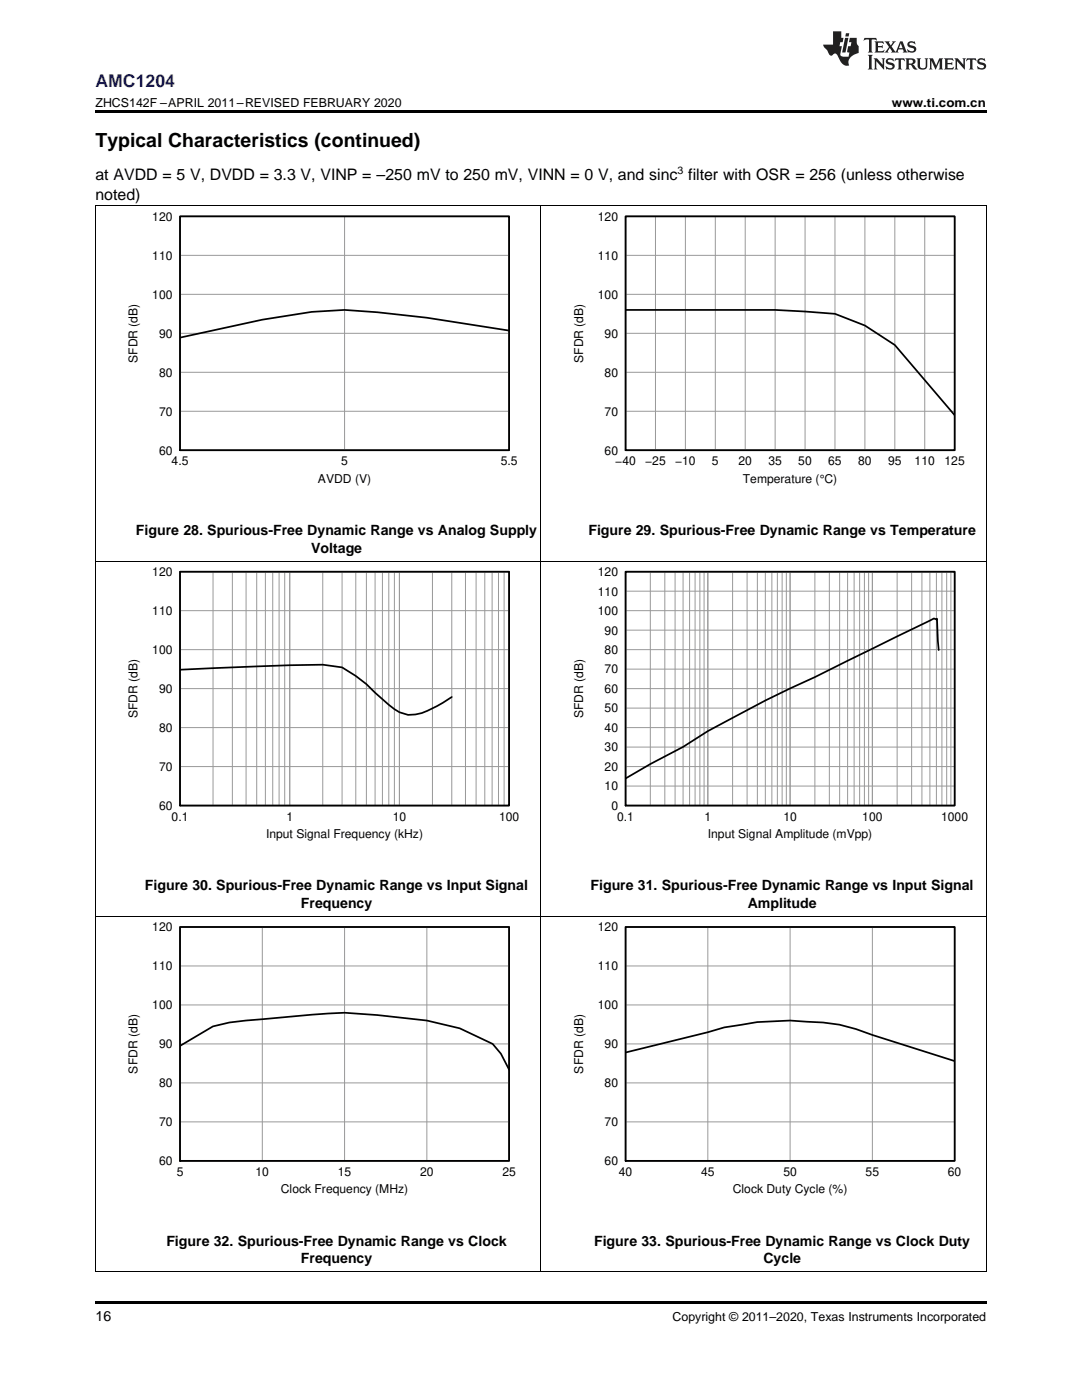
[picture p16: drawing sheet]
<svg xmlns="http://www.w3.org/2000/svg" width="216mm" height="279mm" viewBox="0 0 216 279" stroke-linecap="round" stroke-linejoin="round" font-family="sans-serif">
<defs><g id="words">
<text font-size="3.9" x="19" y="29.3">Typical Characteristics (continued)</text>
<text font-size="3.5" fill="#00f" x="19" y="17.3">AMC1204</text>
<g font-size="3.2">
<text x="19" y="36">at AVDD = 5 V, DVDD = 3.3 V, VINP = –250 mV to 250 mV, VINN = 0 V, and sinc filter with OSR = 256 (unless otherwise</text>
<text x="19" y="39.9">noted)</text>
</g>
<g font-size="2.8">
<text x="27.1" y="106.8">Figure 28. Spurious-Free Dynamic Range vs Analog Supply</text>
<text x="117.4" y="106.8">Figure 29. Spurious-Free Dynamic Range vs Temperature</text>
<text x="62.1" y="110.3">Voltage</text>
<text x="28.9" y="177.7">Figure 30. Spurious-Free Dynamic Range vs Input Signal</text>
<text x="117.8" y="177.7">Figure 31. Spurious-Free Dynamic Range vs Input Signal</text>
<text x="60" y="181.2">Frequency</text>
<text x="149.2" y="181.2">Amplitude</text>
<text x="33.2" y="248.6">Figure 32. Spurious-Free Dynamic Range vs Clock</text>
<text x="118.5" y="248.6">Figure 33. Spurious-Free Dynamic Range vs Clock Duty</text>
<text x="60" y="252.1">Frequency</text>
<text x="152.3" y="252.1">Cycle</text>
<text x="19" y="263.6">16</text>
</g>
<g font-size="2.5">
<text x="19" y="21.4">ZHCS142F –APRIL 2011–REVISED FEBRUARY 2020</text>
<text x="178" y="21.4">www.ti.com.cn</text>
<text x="134.2" y="263.6">Copyright © 2011–2020, Texas Instruments Incorporated</text>
</g>
<g font-size="2.4">
<text x="30.4" y="44.1">120</text>
<text x="119.3" y="44.1">120</text>
<text x="30.4" y="51.8">110</text>
<text x="119.3" y="51.8">110</text>
<text x="30.4" y="59.6">100</text>
<text x="119.3" y="59.6">100</text>
<text x="31.7" y="67.4">90</text>
<text x="120.6" y="67.4">90</text>
<text x="27.5" y="72.4" transform="rotate(-90 27.5 72.4)">SFDR (dB)</text>
<text x="31.7" y="75.2">80</text>
<text x="116.4" y="72.4" transform="rotate(-90 116.4 72.4)">SFDR (dB)</text>
<text x="120.6" y="75.2">80</text>
<text x="31.7" y="82.9">70</text>
<text x="120.6" y="82.9">70</text>
<text x="31.7" y="90.7">60</text>
<text x="34.2" y="92.8">4.5</text>
<text x="68.1" y="92.8">5</text>
<text x="99.9" y="92.8">5.5</text>
<text x="120.6" y="90.7">60</text>
<text x="122.8" y="92.8">−40</text>
<text x="128.7" y="92.8">−25</text>
<text x="134.7" y="92.8">−10</text>
<text x="142.1" y="92.8">5</text>
<text x="147.4" y="92.8">20</text>
<text x="153.3" y="92.8">35</text>
<text x="159.3" y="92.8">50</text>
<text x="165.3" y="92.8">65</text>
<text x="171.2" y="92.8">80</text>
<text x="177.2" y="92.8">95</text>
<text x="182.5" y="92.8">110</text>
<text x="188.5" y="92.8">125</text>
<text x="63.4" y="96.3">AVDD (V)</text>
<text x="148.2" y="96.3">Temperature (°C)</text>
<text x="30.4" y="115">120</text>
<text x="119.3" y="118.9">110</text>
<text x="119.3" y="115">120</text>
<text x="30.4" y="122.7">110</text>
<text x="119.3" y="122.7">100</text>
<text x="30.4" y="130.5">100</text>
<text x="120.6" y="130.5">80</text>
<text x="120.6" y="126.6">90</text>
<text x="120.6" y="134.4">70</text>
<text x="27.5" y="143.3" transform="rotate(-90 27.5 143.3)">SFDR (dB)</text>
<text x="31.7" y="138.3">90</text>
<text x="116.4" y="143.3" transform="rotate(-90 116.4 143.3)">SFDR (dB)</text>
<text x="120.6" y="142.2">50</text>
<text x="120.6" y="138.3">60</text>
<text x="31.7" y="146.1">80</text>
<text x="120.6" y="150">30</text>
<text x="120.6" y="146.1">40</text>
<text x="31.7" y="153.9">70</text>
<text x="120.6" y="153.9">20</text>
<text x="31.7" y="161.6">60</text>
<text x="120.6" y="157.7">10</text>
<text x="122" y="161.6">0</text>
<text x="34.2" y="163.8">0.1</text>
<text x="53.1" y="167.2">Input Signal Frequency (kHz)</text>
<text x="57.1" y="163.8">1</text>
<text x="78.4" y="163.8">10</text>
<text x="99.6" y="163.8">100</text>
<text x="123.1" y="163.8">0.1</text>
<text x="140.6" y="163.8">1</text>
<text x="141.2" y="167.2">Input Signal Amplitude (mVpp)</text>
<text x="156.3" y="163.8">10</text>
<text x="172.1" y="163.8">100</text>
<text x="187.8" y="163.8">1000</text>
<text x="30.4" y="185.9">120</text>
<text x="119.3" y="185.9">120</text>
<text x="30.4" y="193.7">110</text>
<text x="119.3" y="193.7">110</text>
<text x="30.4" y="201.4">100</text>
<text x="119.3" y="201.4">100</text>
<text x="31.7" y="209.2">90</text>
<text x="120.6" y="209.2">90</text>
<text x="27.5" y="214.3" transform="rotate(-90 27.5 214.3)">SFDR (dB)</text>
<text x="116.4" y="214.3" transform="rotate(-90 116.4 214.3)">SFDR (dB)</text>
<text x="31.7" y="217">80</text>
<text x="120.6" y="217">80</text>
<text x="31.7" y="224.8">70</text>
<text x="120.6" y="224.8">70</text>
<text x="31.7" y="232.5">60</text>
<text x="120.6" y="232.5">60</text>
<text x="35.3" y="234.7">5</text>
<text x="51" y="234.7">10</text>
<text x="56" y="238.1">Clock Frequency (MHz)</text>
<text x="67.4" y="234.7">15</text>
<text x="83.8" y="234.7">20</text>
<text x="100.2" y="234.7">25</text>
<text x="123.5" y="234.7">40</text>
<text x="139.9" y="234.7">45</text>
<text x="146.2" y="238.1">Clock Duty Cycle (%)</text>
<text x="156.3" y="234.7">50</text>
<text x="172.7" y="234.7">55</text>
<text x="189.1" y="234.7">60</text>
</g>
<text font-size="2.1" x="135.2" y="34.7">3</text>
</g></defs>
<path d="M19 22h177.8v.5h-177.8zM19 259.7h177.8v.5h-177.8z" fill="#000"/>
<path d="M19 41.1h177.8M19.1 41.1v212.8M107.9 41.1v212.8M196.8 41.1v212.8M19 112h177.8M19 182.9h177.8M19 253.8h177.8" fill="none" stroke="#000" stroke-width=".2"/>
<path d="M35.9 43.2h65.7v46.7h-65.7zM124.8 43.2h65.7v46.7h-65.7zM35.9 114.1h65.7v46.7h-65.7zM124.8 114.1h65.7v46.7h-65.7zM35.9 185h65.7v46.7h-65.7zM124.8 185h65.7v46.7h-65.7z" fill="none" stroke="#000" stroke-width=".26"/>
<g fill="none" stroke="#999" stroke-width=".2">
<path d="M35.9 43.2h65.7v46.7h-65.7zM35.9 58.7h65.7M35.9 51h65.7M68.8 43.2v46.7M124.8 43.2h65.7v46.7h-65.7zM124.8 58.7h65.7M124.8 51h65.7M130.8 43.2v46.7M136.8 43.2v46.7M142.7 43.2v46.7M148.7 43.2v46.7M154.7 43.2v46.7"/>
<path d="M160.6 43.2v46.7M166.6 43.2v46.7M172.6 43.2v46.7M178.6 43.2v46.7M184.5 43.2v46.7M35.9 74.3h65.7M35.9 66.5h65.7M124.8 74.3h65.7M124.8 66.5h65.7M35.9 82.1h65.7M124.8 82.1h65.7M35.9 114.1h65.7v46.7h-65.7z"/>
<path d="M42.5 114.1v46.7M46.4 114.1v46.7M49.1 114.1v46.7M51.2 114.1v46.7M53 114.1v46.7M54.4 114.1v46.7M55.7 114.1v46.7M56.8 114.1v46.7M57.8 114.1v46.7M64.4 114.1v46.7M68.3 114.1v46.7M71 114.1v46.7"/>
<path d="M73.1 114.1v46.7M74.8 114.1v46.7M76.3 114.1v46.7M77.6 114.1v46.7M78.7 114.1v46.7M79.7 114.1v46.7M86.3 114.1v46.7M90.1 114.1v46.7M92.9 114.1v46.7M95 114.1v46.7M96.7 114.1v46.7M98.2 114.1v46.7"/>
<path d="M99.5 114.1v46.7M100.6 114.1v46.7M124.8 114.1h65.7v46.7h-65.7zM124.8 118h65.7M129.8 114.1v46.7M132.7 114.1v46.7M134.7 114.1v46.7M136.3 114.1v46.7M137.6 114.1v46.7M138.7 114.1v46.7M139.6 114.1v46.7M140.5 114.1v46.7"/>
<path d="M141.2 114.1v46.7M146.2 114.1v46.7M149.1 114.1v46.7M151.1 114.1v46.7M152.7 114.1v46.7M154 114.1v46.7M155.1 114.1v46.7M156.1 114.1v46.7M156.9 114.1v46.7M157.7 114.1v46.7M162.6 114.1v46.7M165.5 114.1v46.7"/>
<path d="M167.5 114.1v46.7M169.1 114.1v46.7M170.4 114.1v46.7M171.5 114.1v46.7M172.5 114.1v46.7M173.3 114.1v46.7M174.1 114.1v46.7M179 114.1v46.7M181.9 114.1v46.7M184 114.1v46.7M185.5 114.1v46.7M186.8 114.1v46.7"/>
<path d="M187.9 114.1v46.7M188.9 114.1v46.7M189.7 114.1v46.7M35.9 137.4h65.7M35.9 129.7h65.7M35.9 121.9h65.7M124.8 137.4h65.7M124.8 129.7h65.7M124.8 121.9h65.7M124.8 133.5h65.7M124.8 125.8h65.7M35.9 153h65.7"/>
<path d="M35.9 145.2h65.7M124.8 153h65.7M124.8 145.2h65.7M124.8 156.9h65.7M124.8 149.1h65.7M124.8 141.3h65.7M35.9 185h65.7v46.7h-65.7zM35.9 192.8h65.7M52.3 185v46.7M68.8 185v46.7M85.2 185v46.7M124.8 185h65.7v46.7h-65.7z"/>
<path d="M124.8 192.8h65.7M141.2 185v46.7M157.7 185v46.7M174.1 185v46.7M35.9 216.1h65.7M35.9 208.3h65.7M35.9 200.6h65.7M124.8 216.1h65.7M124.8 208.3h65.7M124.8 200.6h65.7M35.9 223.9h65.7M124.8 223.9h65.7"/>
</g>
<path d="M35.9 43.2h65.7v46.7h-65.7zM124.8 43.2h65.7v46.7h-65.7zM101.6 66l-16.4-2.6-9.9-1.1-6.5-.4-6.6 .3-9.9 1.6-16.4 3.6M124.8 61.9h29.9l11.9 .7 6 2.4 6 3.9 11.9 14M35.9 114.1h65.7v46.7h-65.7zM124.8 114.1h65.7v46.7h-65.7zM35.9 133.7l21.9-.9 6.6-.1 3.9 .5 2.7 1.7 2.1 1.6 1.7 1.7a27.8 27.8 0 0 0 4.9 3.9 6.6 6.6 0 0 0 5.6-.2l1.9-1 2.9-1.8M187.3 129.7l-.3-6.2-.2 .1-.4-.2-23.8 11.7a249 249 0 0 0-21.4 10.8l-4.9 3.2-6.5 3.4-5 2.9M35.9 185h65.7v46.7h-65.7zM124.8 185h65.7v46.7h-65.7zM35.9 208.7l6.6-3.9 3.3-.7 19.7-1.8 3.3-.2 6.5 .5 9.9 1.1 6.5 1.5 6.6 3.1 1.6 2 1.7 3.2M124.8 210l16.4-4 3.3-1 6.6-1 6.6-.3 3.2 .2a31.7 31.7 0 0 1 13.2 2.6l16.4 5.3" fill="none" stroke="#000" stroke-width=".35"/>
<g fill="#231f20">
<path d="M172.5 7.6l-.1 .5 .4-.2h.6v.1v2.1l-.2 .4h.9l-.2-.4v-2.1l.1-.1h.5l.5 .2-.2-.5zM174.5 8.3l.2 .3v1.5l-.2 .4h1.8l.2-.6a1.04 1.04 0 0 1-1.3 .2v-.7h.6l.3 .2v-.6l-.3 .2h-.6v-.6l.8-.1 .4 .3-.2-.5zM176.5 8.3l.9 1.1-.9 1.1h.8l-.2-.2 .4-.7 .5 .7-.2 .2h1.5l-.2-.2 .2-.4h.9l.1 .4-.2 .2h1l-.3-.3-.7-1.9h-.5l-.9 2-.8-1 .9-1h-.8l.1 .3-.4 .5-.3-.6 .1-.2zM179.7 8.6l.4 1h-.7zM181.3 8.4a.63 .63 0 0 0-.2 .7 .63 .63 0 0 0 .6 .4l.6 .2 .1 .2a.75 .75 0 0 1-.7 .4 .75 .75 0 0 1-.6-.5l.1 .7 .1-.1a1.11 1.11 0 0 0 1.5-.6 1.13 1.13 0 0 0-1.2-.8l-.1-.4a1.04 1.04 0 0 1 1.2 .2l-.2-.5-.2 .1-.4-.2zM173.2 10.9l.2 .4v2.2l-.2 .4h1l-.3-.4v-2.2l.3-.4zM174.3 11.6l.3 .4v1.5l-.3 .4h.8l-.2-.4v-1.3l1.5 1.7v-1.9l.2-.4h-.7l.2 .4v.9l-1.1-1.3zM177 11.8a.62 .62 0 0 0-.2 .7 .62 .62 0 0 0 .6 .4l.6 .1 .1 .3a.76 .76 0 0 1-.7 .3 .76 .76 0 0 1-.7-.4l.2 .7 .1-.1a1.11 1.11 0 0 0 1.5-.6 1.13 1.13 0 0 0-1.2-.8l-.1-.4a1.04 1.04 0 0 1 1.2 .2l-.2-.6-.2 .1-.5-.1zM178.7 11.6l-.2 .6a.61 .61 0 0 1 .8-.3v1.6l-.2 .4h.9l-.2-.4v-1.6a.63 .63 0 0 1 .7 .3l-.1-.6zM180.6 11.6l.3 .4v1.5l-.3 .4h1l-.2-.2-.1-.8 .6 .2a.76 .76 0 0 0 1.2 .7l-1-1a.58 .58 0 0 0 .6-.5 .58 .58 0 0 0-.5-.6zM181.4 11.9h.1a.45 .45 0 0 1 .5 .1 .45 .45 0 0 1 .1 .5l-.8 .2zM182.9 11.6l.2 .2a2.17 2.17 0 0 0 .3 1.9 .99 .99 0 0 0 1.6-.6v-1.1l.2-.4h-.7l.2 .2a1.92 1.92 0 0 1-.2 1.8 .6 .6 0 0 1-.9-.5v-1.1l.2-.4zM185.4 11.6l.2 .4v1.5l-.2 .4h.7l-.2-.4v-1.4l.8 1.8 .8-1.8v1.4l-.2 .4h.9l-.2-.4v-1.5l.2-.4h-.8l-.6 1.5-.6-1.5zM188.4 11.6l.2 .4v1.5l-.2 .4h1.8l.1-.6a1.04 1.04 0 0 1-1.2 .1v-.6h.5l.4 .2v-.6l-.4 .2h-.5v-.7h.8l.3 .3-.1-.6zM190.5 11.6l.2 .4v1.5l-.2 .4h.7l-.2-.4v-1.3l1.5 1.7v-1.9l.2-.4h-.7l.2 .4v.9l-1.1-1.3zM192.9 11.6l-.1 .6a.61 .61 0 0 1 .7-.3l.1 1.6-.3 .4h1l-.3-.4 .1-1.6a.63 .63 0 0 1 .7 .3l-.1-.6zM195.2 11.8a.62 .62 0 0 0-.2 .7 .62 .62 0 0 0 .6 .4l.6 .1 .1 .3a.76 .76 0 0 1-.7 .3 .76 .76 0 0 1-.6-.4l.1 .7 .1-.1a1.11 1.11 0 0 0 1.6-.6 1.13 1.13 0 0 0-1.3-.8l-.1-.4a1.04 1.04 0 0 1 1.2 .2l-.1-.6-.2 .1-.5-.1z"/>
<path d="M166.2 6.3v2.6h-1.9v.4l.8 .9a.91 .91 0 0 0 1 .8 .56 .56 0 0 1 .5-.3 .56 .56 0 0 1 .5 .3l.4 .8a1.53 1.53 0 0 0 1.9 1.2 1.54 1.54 0 0 1 1-2.1l.9-.3v-1.4a1.52 1.52 0 0 1-.4-1.6h-1.3l-.2 .8h.5l-.2 .8h-.5l-.1 1v.2l.4 .1-.2 .8a1.93 1.93 0 0 1-1.6-.3l.3-1.8h-.5l.2-.8h.4l.2-.8h-.4v-1.3zM168.6 7.6l-.6 2.9h.7l.6-2.9zM168.8 6.6l-.1 .7h.6l.2-.7z"/>
</g>
<use href="#words"/>
</svg>
